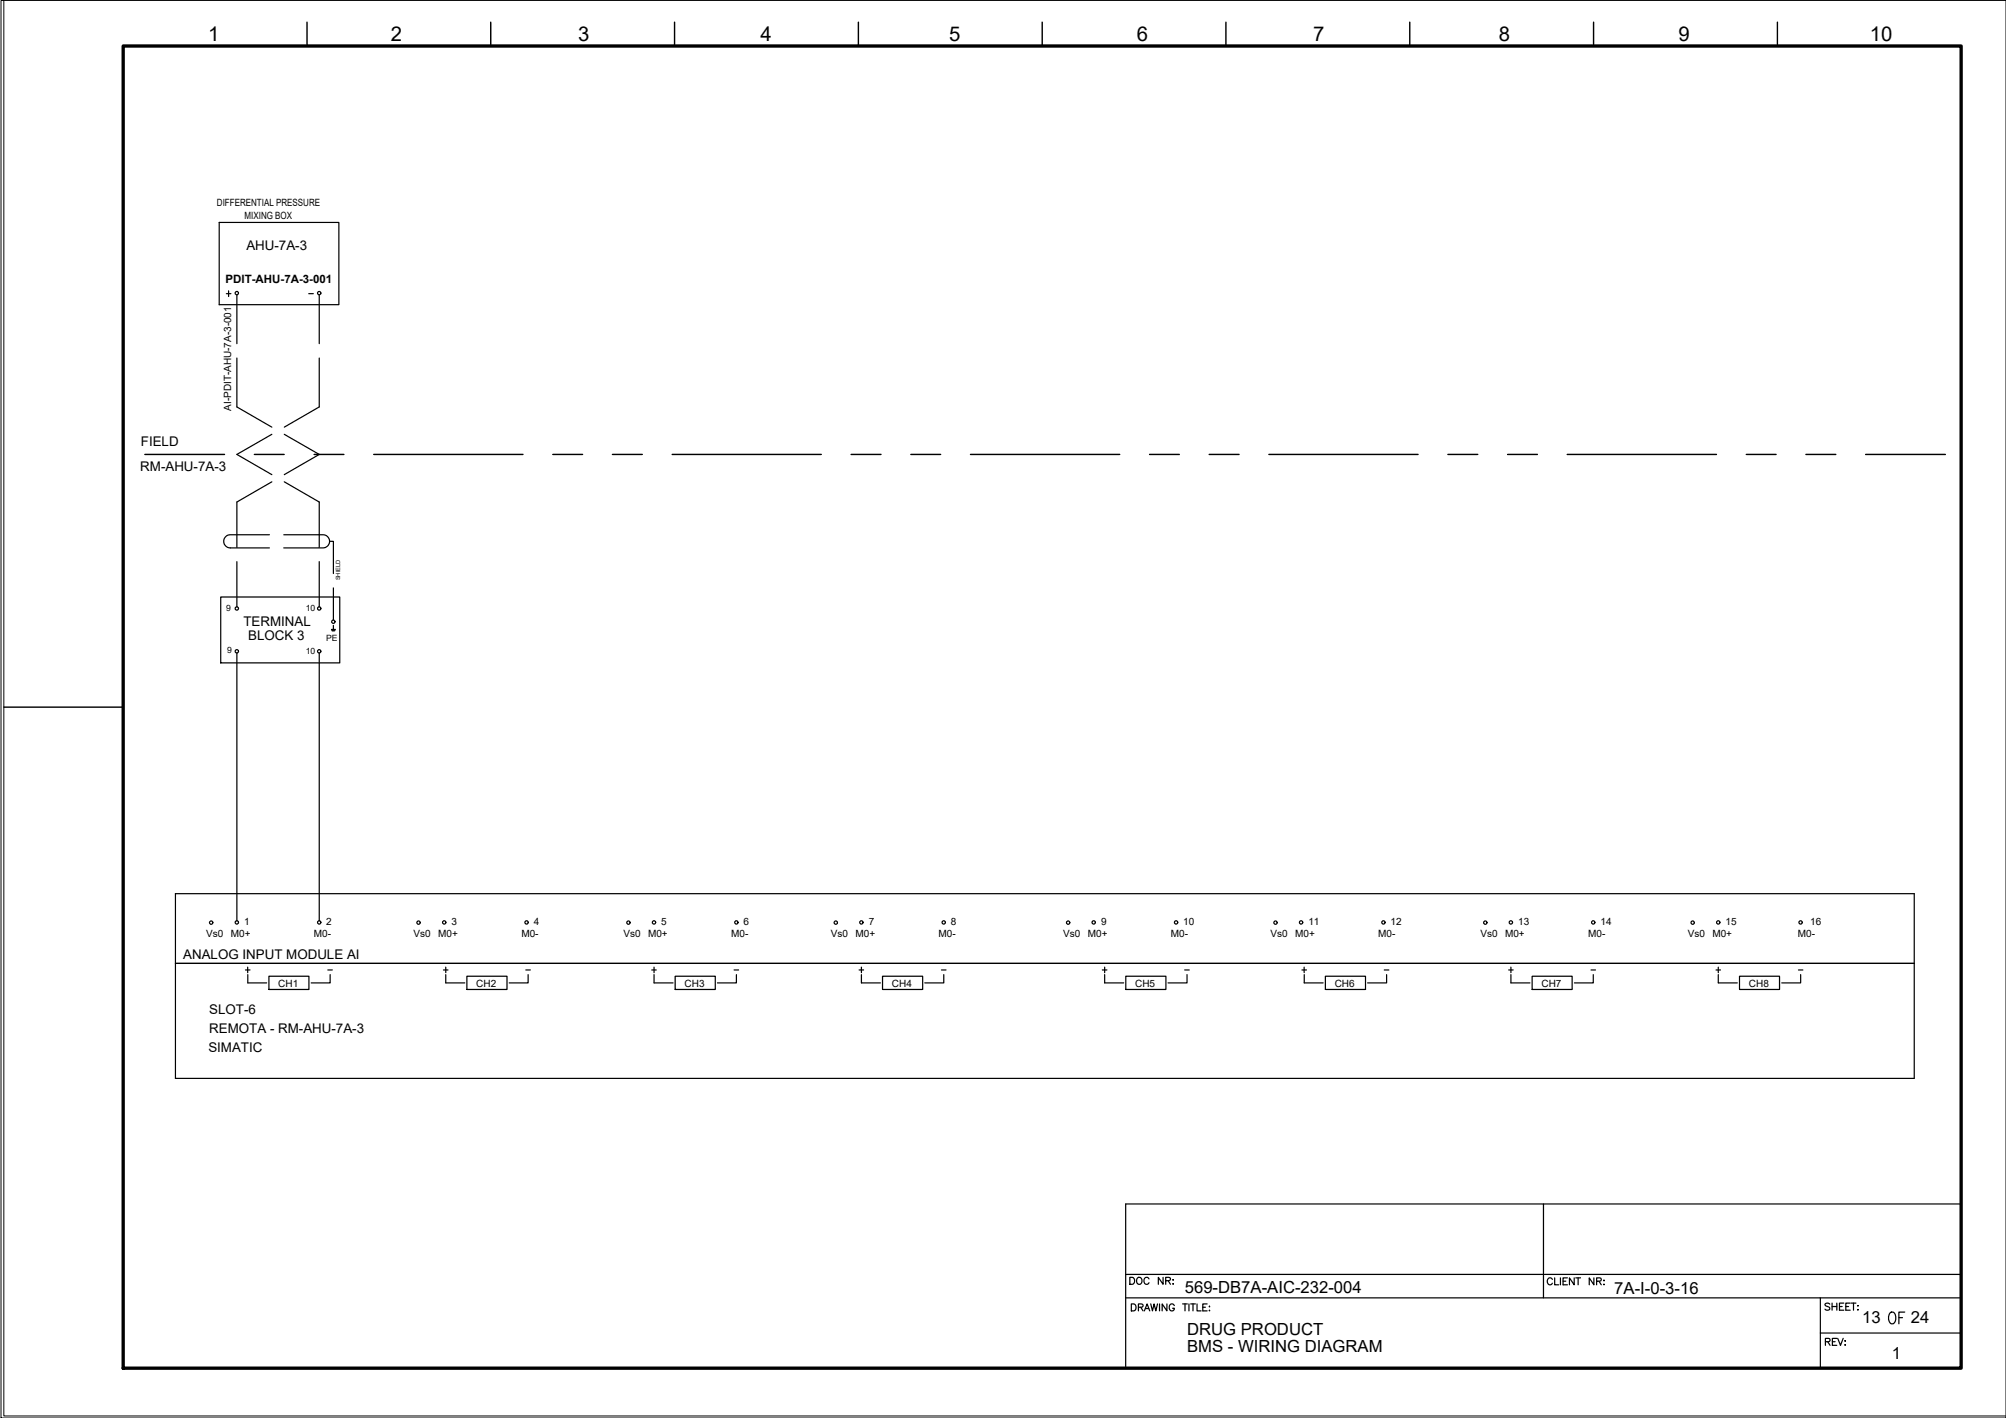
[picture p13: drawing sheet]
<svg xmlns="http://www.w3.org/2000/svg" width="420mm" height="297mm" viewBox="0 0 420 297" stroke-linecap="round" stroke-linejoin="round" font-family="sans-serif">
<defs><g id="words">
<text font-size="5.7" x="394.8" y="278.7">OF</text>
<text font-size="4.4" x="235.7" y="270.2">DOC NR:</text>
<g font-size="4.3">
<text x="43.6" y="8.6">1</text>
<text x="81.9" y="8.6">2</text>
<text x="121.1" y="8.6">3</text>
<text x="159.3" y="8.6">4</text>
<text x="198.8" y="8.6">5</text>
<text x="238.1" y="8.6">6</text>
<text x="275" y="8.6">7</text>
<text x="313.9" y="8.6">8</text>
<text x="351.6" y="8.6">9</text>
<text x="391.6" y="8.6">10</text>
</g>
<g font-size="4">
<text x="135.5" y="205">+</text>
<text x="230" y="205">+</text>
</g>
<g font-size="3.5">
<text x="248.2" y="270.8">569-DB7A-AIC-232-004</text>
<text x="338.1" y="271">7A-I-0-3-16</text>
<text x="248.6" y="279.7">DRUG PRODUCT</text>
<text x="390" y="277.2">13</text>
<text x="400.2" y="277.2">24</text>
<text x="248.6" y="283.3">BMS - WIRING DIAGRAM</text>
<text x="396.2" y="284.6">1</text>
</g>
<g font-size="2.8">
<text x="51.6" y="52.4">AHU-7A-3</text>
<text x="29.5" y="93.5">FIELD</text>
<text x="29.4" y="98.6">RM-AHU-7A-3</text>
<text x="51" y="131.2">TERMINAL</text>
<text x="52" y="134.1">BLOCK 3</text>
<text x="38.4" y="200.9">ANALOG INPUT MODULE AI</text>
<text x="43.8" y="212.3">SLOT-6</text>
<text x="43.6" y="220.3">SIMATIC</text>
<text x="43.8" y="216.5">REMOTA - RM-AHU-7A-3</text>
</g>
<g font-size="2.6">
<text x="63.9" y="62.8">-</text>
<text x="67.7" y="204.3">-</text>
<text x="109.4" y="204.3">-</text>
<text x="152.8" y="204.3">-</text>
<text x="196.1" y="204.3">-</text>
<text x="247.3" y="204.3">-</text>
<text x="288.9" y="204.3">-</text>
<text x="332.3" y="204.3">-</text>
<text x="375.7" y="204.3">-</text>
</g>
<text font-size="2.4" x="47.2" y="59.3">PDIT-AHU-7A-3-001</text>
<g font-size="2.1">
<text x="45.4" y="43.3">DIFFERENTIAL PRESSURE</text>
<text x="51.2" y="45.8">MIXING BOX</text>
<text x="48.5" y="86.1" transform="rotate(-90 48.5 86.1)">AI-PDIT-AHU-7A-3-001</text>
<text x="43.2" y="196.3">Vs0</text>
<text x="48.4" y="196.2">M0+</text>
<text x="51.1" y="193.7">1</text>
<text x="65.8" y="196.2">M0-</text>
<text x="68.3" y="193.7">2</text>
<text x="86.6" y="196.3">Vs0</text>
<text x="91.8" y="196.2">M0+</text>
<text x="94.6" y="193.7">3</text>
<text x="109.2" y="196.2">M0-</text>
<text x="111.8" y="193.7">4</text>
<text x="130.6" y="196.3">Vs0</text>
<text x="135.7" y="196.2">M0+</text>
<text x="138.5" y="193.7">5</text>
<text x="153.2" y="196.2">M0-</text>
<text x="155.7" y="193.7">6</text>
<text x="174" y="196.3">Vs0</text>
<text x="179.2" y="196.2">M0+</text>
<text x="181.9" y="193.7">7</text>
<text x="196.6" y="196.2">M0-</text>
<text x="199.2" y="193.7">8</text>
<text x="222.7" y="196.3">Vs0</text>
<text x="227.9" y="196.2">M0+</text>
<text x="230.6" y="193.7">9</text>
<text x="245.3" y="196.2">M0-</text>
<text x="247.8" y="193.7">10</text>
<text x="266.1" y="196.3">Vs0</text>
<text x="271.3" y="196.2">M0+</text>
<text x="274" y="193.7">11</text>
<text x="288.7" y="196.2">M0-</text>
<text x="291.3" y="193.7">12</text>
<text x="310.1" y="196.3">Vs0</text>
<text x="315.2" y="196.2">M0+</text>
<text x="318" y="193.7">13</text>
<text x="332.6" y="196.2">M0-</text>
<text x="335.2" y="193.7">14</text>
<text x="353.5" y="196.3">Vs0</text>
<text x="358.7" y="196.2">M0+</text>
<text x="361.4" y="193.7">15</text>
<text x="376.6" y="196.2">M0-</text>
<text x="379.1" y="193.7">16</text>
<text x="58.3" y="206.7">CH1</text>
<text x="99.8" y="206.7">CH2</text>
<text x="143.4" y="206.7">CH3</text>
<text x="186.8" y="206.7">CH4</text>
<text x="237.8" y="206.7">CH5</text>
<text x="279.6" y="206.7">CH6</text>
<text x="322.9" y="206.7">CH7</text>
<text x="366.3" y="206.7">CH8</text>
</g>
<g font-size="1.8">
<text x="47.4" y="128">9</text>
<text x="64.1" y="128">10</text>
<text x="47.6" y="136.9">9</text>
<text x="64.1" y="136.9">10</text>
<text x="68.3" y="134.2">PE</text>
</g>
<text font-size="1.2" x="71.3" y="121.6" transform="rotate(-90 71.3 121.6)">SHIELD</text>
</g></defs>
<!-- layer: G-TTLB-TTLB -->
<path d="M25.8 9.6h385v277h-385z" fill="none" stroke="#000" stroke-width=".7"/>
<!-- layer: G-TTLB-OTLN -->
<path d="M.8 .1v296.5h419.3" fill="none" stroke="#000" stroke-width=".21"/>
<!-- layer: G-TTLB-INDX -->
<path d="M64.3 4.6v5M102.8 4.6v5M141.3 4.6v5M179.8 4.6v5M218.3 4.6v5M256.8 4.6v5M295.3 4.6v5M333.8 4.6v5M372.3 4.6v5M.8 148.1h25" fill="none" stroke="#000" stroke-width=".3"/>
<!-- layer: LGSP IA4$0$LG_PLOT -->
<path d="M323.3 252.2v19.7M235.8 267h175M235.8 271.9h175M381.3 279.2h29.5M381.3 271.9v14.7M235.8 286.6h175" fill="none" stroke="#000" stroke-width=".25"/>
<!-- layer: LG_PLOT -->
<g fill="none" stroke="#000" stroke-width=".25">
<path d="M410.8 252.2h-175v34.4M237 273.1h.4a.78 .78 0 0 1 .6 .8 .78 .78 0 0 1-.6 .7h-.4zM238.4 273.8h.9l.1-.2v-.3l-1-.2v1.5M238.9 273.8l.5 .8M239.7 274.6l.6-1.5 .5 1.5M239.9 274.1h.7M241 273.1l.4 1.5 .3-1.5 .4 1.5 .3-1.5M242.9 273.1v1.5M244.4 273.1v1.5l-1-1.5v1.5M246 273.5a.55 .55 0 0 0-.7-.4 .55 .55 0 0 0-.4 .6v.4a.53 .53 0 0 0 .5 .5 .53 .53 0 0 0 .6-.5h-.4M247.7 273.1h1M248.2 273.1v1.5"/>
<path d="M249 273.1v1.5M249.4 273.1h1M249.9 273.1v1.5M250.7 273.1v1.5h.9M251.9 273.8h.6M252.8 273.1h-.9v1.5h.9M253.3 273.7h.1zM253.3 274.5h.1zM325.1 268a.55 .55 0 0 0-.6-.3 .55 .55 0 0 0-.4 .5v.4a.55 .55 0 0 0 .4 .5 .55 .55 0 0 0 .6-.3M325.6 267.7v1.4h.9M326.8 267.7v1.4M327.4 268.4h.6"/>
<path d="M328.3 267.7h-.9v1.4h.9M329.7 267.7v1.4l-1-1.4v1.4M330.1 267.7h.9M330.5 267.7v1.4M333.8 267.7v1.4l-.9-1.4v1.4M334.4 268.4l.9-.1v-.5l-.9-.1v1.4M334.9 268.4l.5 .7M335.9 268.2h.1zM335.9 269.1h.1zM383.2 273.2a.56 .56 0 0 0-.5-.2 .56 .56 0 0 0-.5 .3l1 .7v.2l-.3 .3-.7-.3M383.7 273v1.5M383.7 273.7h1"/>
<path d="M384.7 273v1.5M385.3 273.7h.5M386.2 273h-.9v1.5h.9M386.6 273.7h.6M387.5 273h-.9v1.5h.9M387.7 273h1M388.2 273v1.5M389.1 273.5h.1zM389.1 274.4h.1zM382.3 281.1l.9-.1v-.5l-.9-.1v1.4M382.8 281.1l.5 .7M383.8 281.1h.6"/>
<path d="M384.7 280.4h-.9v1.4h.9M384.9 280.4l.6 1.4 .6-1.4M386.4 280.9h.1zM386.4 281.8h.1z"/>
</g>
<!-- layer: I_LIMIT_LINE -->
<g fill="none" stroke="#000" stroke-width=".3">
<path d="M30.3 95.2h16.7M53.3 95.2h6.2M65.8 95.2h6.2M78.3 95.2h31.2M115.8 95.2h6.2M128.3 95.2h6.2M140.8 95.2h31.2M178.3 95.2h6.2M190.8 95.2h6.2M203.3 95.2h31.2M240.8 95.2h6.2M253.3 95.2h6.2"/>
<path d="M265.8 95.2h31.2M303.3 95.2h6.2M315.8 95.2h6.2M328.3 95.2h31.2M365.8 95.2h6.2M378.2 95.2h6.3M390.8 95.2h16.7"/>
</g>
<!-- layer: I_DATA -->
<g fill="none" stroke="#000" stroke-width=".25">
<path d="M45.9 46.6h25.1v17.2h-25.1zM47.4 61.5h1M47.9 60.9v1.2M46.2 125.1h25v13.8h-25zM69.4 131.9h.9M69.5 132h.7M69.6 132.2h.5M69.8 131v.9M400.9 187.2h-364.2v38.7h364.2M36.7 201.8h364.2M51.4 203.2h1M51.9 202.6v1.2"/>
<path d="M51.9 204.2v1.7h4M56.3 204.5h8.4v2.8h-8.4zM69.2 204.2v1.7h-4M92.9 203.2h.9M93.4 204.2v1.7h3.9M93.4 202.6v1.2M97.8 204.5h8.4v2.8h-8.4zM110.6 204.2v1.7h-3.9M137 205.9h4M141.4 204.5h8.4v2.8h-8.4zM154.2 204.2v1.7h-3.9M179.9 203.2h1"/>
<path d="M180.4 204.2v1.7h4M180.4 202.6v1.2M184.8 204.5h8.5v2.8h-8.5zM197.7 204.2v1.7h-4M231.4 205.9h4M235.8 204.5h8.4v2.8h-8.4zM248.6 204.2v1.7h-4M272.7 203.2h.9M273.2 202.6v1.2M273.2 204.2v1.7h3.9M277.6 204.5h8.4v2.8h-8.4zM290.4 204.2v1.7h-4"/>
<path d="M316 203.2h.9M316.5 204.2v1.7h3.9M316.5 202.6v1.2M320.9 204.5h8.4v2.8h-8.4zM333.7 204.2v1.7h-3.9M359.4 203.2h1M359.9 204.2v1.7h4M359.9 202.6v1.2M364.3 204.5h8.4v2.8h-8.4zM377.1 204.2v1.7h-3.9"/>
<circle cx="49.6" cy="61.4" r=".35"/>
<circle cx="49.6" cy="127.5" r=".35"/>
<circle cx="49.6" cy="136.4" r=".35"/>
<circle cx="66.9" cy="127.5" r=".35"/>
<circle cx="66.9" cy="136.4" r=".35"/>
<circle cx="69.8" cy="130.2" r=".35"/>
<circle cx="44.2" cy="193.3" r=".35"/>
<circle cx="49.6" cy="193.2" r=".35"/>
<circle cx="66.9" cy="193.2" r=".35"/>
<circle cx="87.7" cy="193.3" r=".35"/>
<circle cx="93" cy="193.2" r=".35"/>
<circle cx="110.3" cy="193.2" r=".35"/>
<circle cx="131.6" cy="193.3" r=".35"/>
<circle cx="137" cy="193.2" r=".35"/>
<circle cx="154.2" cy="193.2" r=".35"/>
<circle cx="175.1" cy="193.3" r=".35"/>
<circle cx="180.4" cy="193.2" r=".35"/>
<circle cx="197.7" cy="193.2" r=".35"/>
<circle cx="223.7" cy="193.3" r=".35"/>
<circle cx="229.1" cy="193.2" r=".35"/>
<circle cx="246.3" cy="193.2" r=".35"/>
<circle cx="267.2" cy="193.3" r=".35"/>
<circle cx="272.5" cy="193.2" r=".35"/>
<circle cx="289.8" cy="193.2" r=".35"/>
<circle cx="311.1" cy="193.3" r=".35"/>
<circle cx="316.5" cy="193.2" r=".35"/>
<circle cx="333.7" cy="193.2" r=".35"/>
<circle cx="354.5" cy="193.3" r=".35"/>
<circle cx="359.9" cy="193.2" r=".35"/>
<circle cx="377.1" cy="193.2" r=".35"/>
</g>
<!-- layer: 0 -->
<path d="M400.9 187.2v38.7" fill="none" stroke="#000" stroke-width=".25"/>
<!-- layer: I_TABS -->
<g fill="none" stroke="#000" stroke-width=".25">
<path d="M49.6 61.8v10.2M49.6 75v10.2l7.3 4.3M66.9 61.8v10.2M66.9 75v10.2l-7.4 4.3M56.9 91l-7.3 4.2 7.3 4.2M59.5 91l7.4 4.2-7.4 4.2M49.6 117.7v9.4M56.4 112h-8.2a1.38 1.38 0 0 0-1.3 1.4 1.38 1.38 0 0 0 1.3 1.4h8.2M56.9 100.9l-7.3 4.3v9.4M59.4 112h8.2a1.38 1.38 0 0 1 1.4 1.4 1.38 1.38 0 0 1-1.4 1.4h-8.2M59.5 100.9l7.4 4.3v9.4M66.9 117.7v9.4"/>
<path d="M69 113.4h.8v6.7M49.6 136.8v56.1M66.9 136.8v56.1M69.8 123.2v6.7"/>
</g>
<!-- layer: 0 -->
<path d="M.2 .1h420v296.9h-420z" fill="none" stroke="#000" stroke-width=".21"/>
<use href="#words"/>
</svg>
